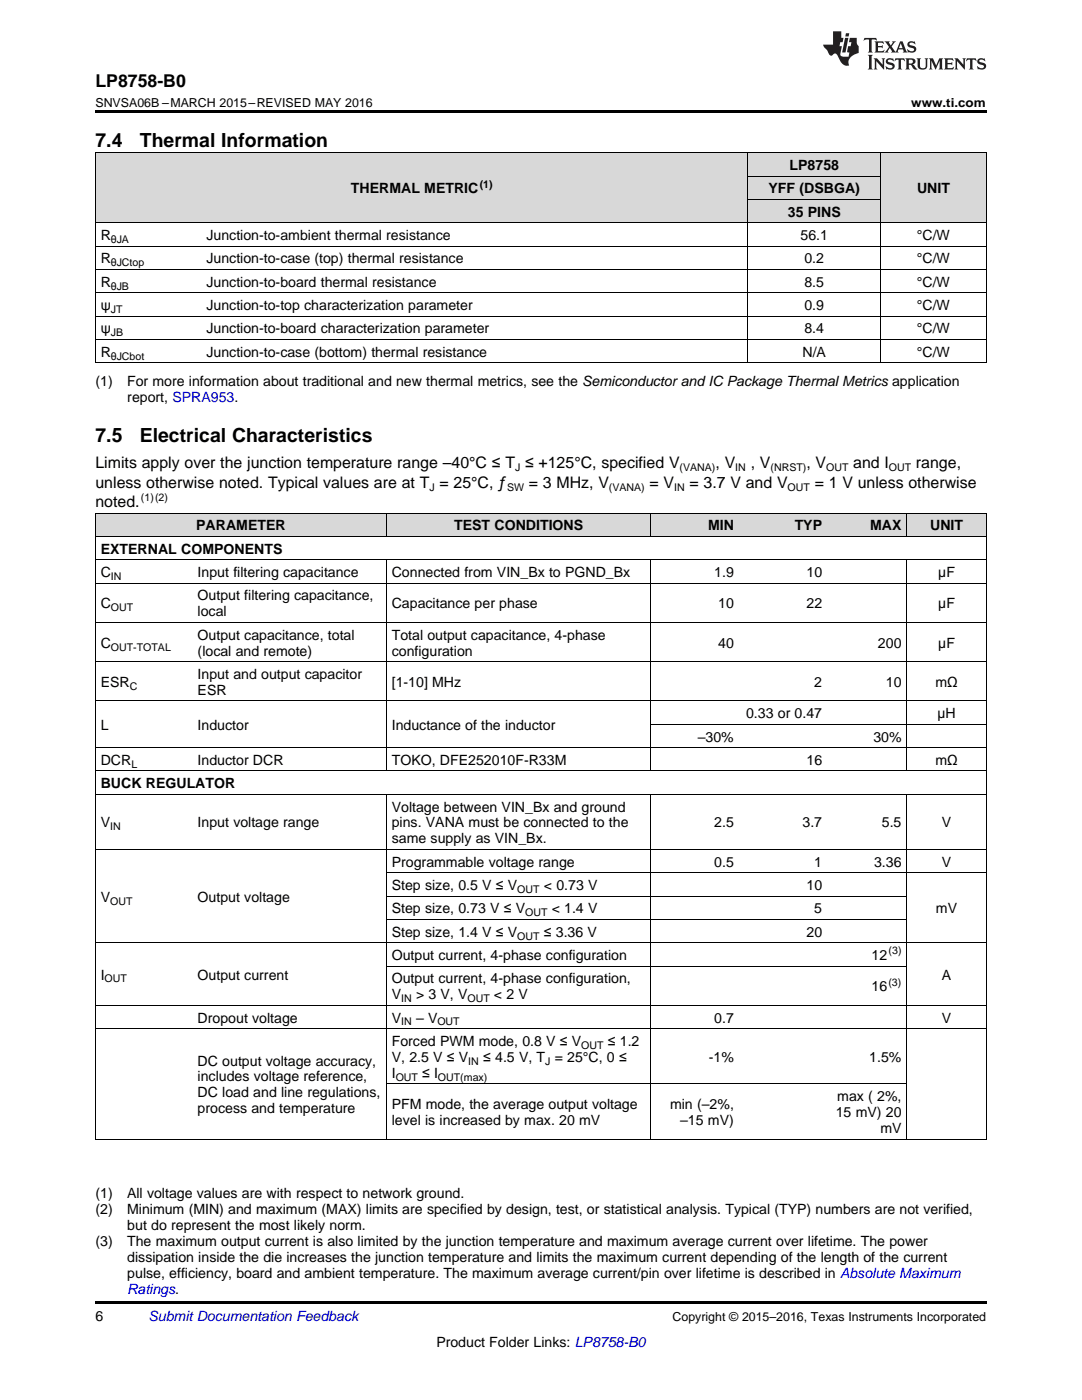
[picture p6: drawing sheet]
<svg xmlns="http://www.w3.org/2000/svg" width="216mm" height="279mm" viewBox="0 0 216 279" stroke-linecap="round" stroke-linejoin="round" font-family="sans-serif">
<defs><g id="words">
<g font-size="3.9">
<text x="19" y="29.3">7.4</text>
<text x="27.9" y="29.3">Thermal Information</text>
<text x="19" y="88.3">7.5</text>
<text x="27.9" y="88.3">Electrical Characteristics</text>
</g>
<text font-size="3.5" x="19" y="17.3">LP8758-B0</text>
<g font-size="3.2">
<text x="19" y="93.5">Limits apply over the junction temperature range –40°C ≤ T ≤ +125°C, specified V</text>
<text x="142.8" y="93.5">, V</text>
<text x="149.8" y="93.5">, V</text>
<text x="160.9" y="93.5">, V</text>
<text x="170.3" y="93.5">and I</text>
<text x="182.8" y="93.5">range,</text>
<text x="19" y="97.3">unless otherwise noted. Typical values are at T = 25°C, ƒ</text>
<text x="19" y="101.2">noted.</text>
<text x="105.5" y="97.3">= 3 MHz, V</text>
<text x="129.6" y="97.3">= V</text>
<text x="137.6" y="97.3">= 3.7 V and V</text>
<text x="162.6" y="97.3">= 1 V unless otherwise</text>
</g>
<g font-size="2.8">
<text x="157.6" y="33.9">LP8758</text>
<text x="70" y="38.6">THERMAL METRIC</text>
<text x="153.4" y="38.6">YFF (DSBGA)</text>
<text x="183" y="38.6">UNIT</text>
<text x="20.1" y="47.9">R</text>
<text x="41.2" y="47.9">Junction-to-ambient thermal resistance</text>
<text x="157.2" y="43.3">35 PINS</text>
<text x="159.7" y="47.9">56.1</text>
<text x="183" y="47.9">°C/W</text>
<text x="20.1" y="52.6">R</text>
<text x="41.2" y="52.6">Junction-to-case (top) thermal resistance</text>
<text x="160.5" y="52.6">0.2</text>
<text x="183" y="52.6">°C/W</text>
<text x="20.1" y="57.2">R</text>
<text x="41.2" y="57.2">Junction-to-board thermal resistance</text>
<text x="160.5" y="57.2">8.5</text>
<text x="183" y="57.2">°C/W</text>
<text x="20.1" y="61.9">ψ</text>
<text x="41.2" y="61.9">Junction-to-top characterization parameter</text>
<text x="160.5" y="61.9">0.9</text>
<text x="183" y="61.9">°C/W</text>
<text x="20.1" y="66.5">ψ</text>
<text x="20.1" y="71.2">R</text>
<text x="41.2" y="66.5">Junction-to-board characterization parameter</text>
<text x="41.2" y="71.2">Junction-to-case (bottom) thermal resistance</text>
<text x="160.1" y="71.2">N/A</text>
<text x="160.5" y="66.5">8.4</text>
<text x="183" y="66.5">°C/W</text>
<text x="183" y="71.2">°C/W</text>
<text x="19" y="77">(1)</text>
<text x="25.4" y="77">For more information about traditional and new thermal metrics, see the Semiconductor and IC Package Thermal Metrics application</text>
<text x="25.4" y="80.2">report, SPRA953.</text>
<text x="39.2" y="105.9">PARAMETER</text>
<text x="90.6" y="105.9">TEST CONDITIONS</text>
<text x="141.3" y="105.9">MIN</text>
<text x="158.6" y="105.9">TYP</text>
<text x="173.6" y="105.9">MAX</text>
<text x="185.6" y="105.9">UNIT</text>
<text x="20.1" y="110.5">EXTERNAL COMPONENTS</text>
<text x="20.1" y="115.2">C</text>
<text x="39.4" y="115.2">Input filtering capacitance</text>
<text x="39.4" y="119.8">Output filtering capacitance,</text>
<text x="78.2" y="115.2">Connected from VIN_Bx to PGND_Bx</text>
<text x="142.5" y="115.2">1.9</text>
<text x="160.9" y="115.2">10</text>
<text x="187.2" y="115.2">µF</text>
<text x="20.1" y="121.4">C</text>
<text x="39.4" y="123">local</text>
<text x="78.2" y="121.4">Capacitance per phase</text>
<text x="143.3" y="121.4">10</text>
<text x="160.9" y="121.4">22</text>
<text x="187.2" y="121.4">µF</text>
<text x="20.1" y="129.3">C</text>
<text x="39.4" y="127.7">Output capacitance, total</text>
<text x="39.4" y="130.8">(local and remote)</text>
<text x="78.2" y="127.7">Total output capacitance, 4-phase</text>
<text x="78.2" y="130.8">configuration</text>
<text x="143.3" y="129.3">40</text>
<text x="175.2" y="129.3">200</text>
<text x="187.2" y="129.3">µF</text>
<text x="20.1" y="137.1">ESR</text>
<text x="39.4" y="135.5">Input and output capacitor</text>
<text x="78.2" y="137.1">[1-10] MHz</text>
<text x="162.5" y="137.1">2</text>
<text x="176.8" y="137.1">10</text>
<text x="186.7" y="137.1">mΩ</text>
<text x="39.4" y="138.7">ESR</text>
<text x="148.9" y="143.3">0.33 or 0.47</text>
<text x="187" y="143.3">µH</text>
<text x="20.1" y="145.7">L</text>
<text x="39.4" y="145.7">Inductor</text>
<text x="78.2" y="145.7">Inductance of the inductor</text>
<text x="139.2" y="148">–30%</text>
<text x="174.3" y="148">30%</text>
<text x="20.1" y="152.6">DCR</text>
<text x="39.4" y="152.6">Inductor DCR</text>
<text x="78.2" y="152.6">TOKO, DFE252010F-R33M</text>
<text x="160.9" y="152.6">16</text>
<text x="186.7" y="152.6">mΩ</text>
<text x="20.1" y="157.3">BUCK REGULATOR</text>
<text x="78.2" y="162">Voltage between VIN_Bx and ground</text>
<text x="20.1" y="165.1">V</text>
<text x="39.4" y="165.1">Input voltage range</text>
<text x="78.2" y="165.1">pins. VANA must be connected to the</text>
<text x="142.5" y="165.1">2.5</text>
<text x="160.1" y="165.1">3.7</text>
<text x="176" y="165.1">5.5</text>
<text x="187.9" y="165.1">V</text>
<text x="78.2" y="168.3">same supply as VIN_Bx.</text>
<text x="78.2" y="173">Programmable voltage range</text>
<text x="142.5" y="173">0.5</text>
<text x="162.5" y="173">1</text>
<text x="174.4" y="173">3.36</text>
<text x="187.9" y="173">V</text>
<text x="20.1" y="180">V</text>
<text x="39.4" y="180">Output voltage</text>
<text x="78.2" y="177.6">Step size, 0.5 V ≤ V</text>
<text x="108.5" y="177.6">&lt; 0.73 V</text>
<text x="160.9" y="177.6">10</text>
<text x="78.2" y="182.3">Step size, 0.73 V ≤ V</text>
<text x="110.1" y="182.3">&lt; 1.4 V</text>
<text x="162.5" y="182.3">5</text>
<text x="186.8" y="182.3">mV</text>
<text x="78.2" y="186.9">Step size, 1.4 V ≤ V</text>
<text x="78.2" y="191.6">Output current, 4-phase configuration</text>
<text x="108.5" y="186.9">≤ 3.36 V</text>
<text x="160.9" y="186.9">20</text>
<text x="173.9" y="191.6">12</text>
<text x="20.1" y="195.5">I</text>
<text x="39.4" y="195.5">Output current</text>
<text x="78.2" y="196.3">Output current, 4-phase configuration,</text>
<text x="173.9" y="197.8">16</text>
<text x="187.9" y="195.5">A</text>
<text x="78.2" y="199.4">V</text>
<text x="83" y="199.4">&gt; 3 V, V</text>
<text x="98.6" y="199.4">&lt; 2 V</text>
<text x="39.4" y="204.1">Dropout voltage</text>
<text x="78.2" y="204.1">V</text>
<text x="78.2" y="208.7">Forced PWM mode, 0.8 V ≤ V</text>
<text x="83" y="204.1">– V</text>
<text x="121.3" y="208.7">≤ 1.2</text>
<text x="142.5" y="204.1">0.7</text>
<text x="187.9" y="204.1">V</text>
<text x="39.4" y="212.7">DC output voltage accuracy,</text>
<text x="39.4" y="215.8">includes voltage reference,</text>
<text x="78.2" y="211.9">V, 2.5 V ≤ V</text>
<text x="78.2" y="215.1">I</text>
<text x="84.2" y="215.1">≤ I</text>
<text x="96.4" y="211.9">≤ 4.5 V, T = 25°C, 0 ≤</text>
<text x="141.4" y="211.9">-1%</text>
<text x="173.5" y="211.9">1.5%</text>
<text x="39.4" y="219">DC load and line regulations,</text>
<text x="78.2" y="221.3">PFM mode, the average output voltage</text>
<text x="133.7" y="221.3">min (–2%,</text>
<text x="167.1" y="219.7">max ( 2%,</text>
<text x="39.4" y="222.2">process and temperature</text>
<text x="78.2" y="224.5">level is increased by max. 20 mV</text>
<text x="135.7" y="224.5">–15 mV)</text>
<text x="166.8" y="222.9">15 mV) 20</text>
<text x="175.7" y="226.1">mV</text>
<text x="19" y="239.2">(1)</text>
<text x="25.4" y="239.2">All voltage values are with respect to network ground.</text>
<text x="19" y="242.4">(2)</text>
<text x="25.4" y="242.4">Minimum (MIN) and maximum (MAX) limits are specified by design, test, or statistical analysis. Typical (TYP) numbers are not verified,</text>
<text x="25.4" y="245.5">but do represent the most likely norm.</text>
<text x="19" y="248.7">(3)</text>
<text x="25.4" y="248.7">The maximum output current is also limited by the junction temperature and maximum average current over lifetime. The power</text>
<text x="25.4" y="251.9">dissipation inside the die increases the junction temperature and limits the maximum current depending of the length of the current</text>
<text x="25.4" y="255.1">pulse, efficiency, board and ambient temperature. The maximum average current/pin over lifetime is described in Absolute Maximum</text>
<text x="19" y="263.6">6</text>
<text x="87.1" y="268.9">Product Folder Links: LP8758-B0</text>
</g>
<text font-size="2.8" fill="#00f" x="25.4" y="258.2">Ratings.</text>
<text font-size="2.8" fill="#0000c8" x="29.6" y="263.6">Submit Documentation Feedback</text>
<g font-size="2.5">
<text x="19" y="21.4">SNVSA06B –MARCH 2015–REVISED MAY 2016</text>
<text x="181.8" y="21.4">www.ti.com</text>
<text x="134.2" y="263.6">Copyright © 2015–2016, Texas Instruments Incorporated</text>
</g>
<g font-size="2.1">
<text x="95.7" y="37.5">(1)</text>
<text x="22.1" y="48.5">θJA</text>
<text x="22.1" y="53.1">θJCtop</text>
<text x="22.1" y="57.8">θJB</text>
<text x="22.1" y="62.4">JT</text>
<text x="22.1" y="67.1">JB</text>
<text x="22.1" y="71.8">θJCbot</text>
<text x="102.8" y="94.1">J</text>
<text x="135.6" y="94.1">(VANA)</text>
<text x="146.7" y="94.1">IN</text>
<text x="153.7" y="94.1">(NRST)</text>
<text x="164.9" y="94.1">OUT</text>
<text x="177.4" y="94.1">OUT</text>
<text x="28.1" y="99.9">(1)(2)</text>
<text x="85.7" y="98">J</text>
<text x="101.2" y="98">SW</text>
<text x="121.5" y="98">(VANA)</text>
<text x="134.5" y="98">IN</text>
<text x="157.2" y="98">OUT</text>
<text x="22.1" y="115.7">IN</text>
<text x="22.1" y="122">OUT</text>
<text x="22.1" y="129.8">OUT-TOTAL</text>
<text x="25.9" y="137.7">C</text>
<text x="26.2" y="153.2">L</text>
<text x="22" y="165.7">IN</text>
<text x="103.2" y="178.2">OUT</text>
<text x="22" y="180.5">OUT</text>
<text x="104.8" y="182.8">OUT</text>
<text x="103.2" y="187.5">OUT</text>
<text x="177.3" y="190.5">(3)</text>
<text x="20.9" y="196.1">OUT</text>
<text x="177.3" y="196.7">(3)</text>
<text x="80" y="200">IN</text>
<text x="93.3" y="200">OUT</text>
<text x="80" y="204.6">IN</text>
<text x="87.3" y="204.6">OUT</text>
<text x="116" y="209.3">OUT</text>
<text x="79" y="215.7">OUT</text>
<text x="87.4" y="215.7">OUT(max)</text>
<text x="93.4" y="212.5">IN</text>
<text x="108.8" y="212.5">J</text>
</g>
</g></defs>
<g fill="#d8d8d8">
<path d="M19 102.5h19.4v4.6h-19.4z"/>
<path d="M38.4 102.5h38.7v4.6h-38.7z"/>
<path d="M77.1 102.5h52.8v4.6h-52.8z"/>
<path d="M129.9 102.5h17.6v4.6h-17.6z"/>
<path d="M147.5 102.5h17.6v4.6h-17.6z"/>
<path d="M165.1 102.5h15.9v4.6h-15.9z"/>
<path d="M181 102.5h15.8v4.6h-15.8z"/>
<path d="M19 30.6h21.1v13.9h-21.1z"/>
<path d="M40.1 30.6h109.2v13.9h-109.2z"/>
<path d="M175.7 30.6h21.1v13.9h-21.1z"/>
<path d="M149.3 39.9h26.4v4.6h-26.4z"/>
<path d="M149.3 35.2h26.4v4.7h-26.4z"/>
<path d="M149.3 30.6h26.4v4.6h-26.4z"/>
</g>
<path d="M19 22h177.8v.5h-177.8zM19 72.4l.2 .1zM149.2 72.4l.1 .1zM175.6 72.4l.1 .1zM196.7 72.4l.1 .1zM19 259.7h177.8v.5h-177.8z" fill="#000"/>
<g fill="none" stroke="#000" stroke-width=".2">
<path d="M19 30.5h177.8M19.1 30.5v42M149.2 30.5v42M149.3 39.8h26.4M149.3 35.2h26.4M175.7 30.5v42M196.8 30.5v42M19 58.4h177.8M19 53.8h177.8M19 49.1h177.8M19 44.5h177.8M19 72.4h177.8"/>
<path d="M19 67.8h177.8M19 63.1h177.8M19 116.4h177.8M19 111.7h177.8M19 107.1h177.8M19 102.4h177.8M19.1 102.4v125M77.1 102.4v4.7M77.1 111.8v42.1M129.9 102.4v4.7M129.9 111.8v42.1M180.9 102.4v4.7"/>
<path d="M180.9 111.8v42.1M196.8 102.4v125M19 139.9h177.8M19 132.1h177.8M19 124.2h177.8M19 158.5h177.8M19 153.9h177.8M19 149.2h177.8M77.1 158.5v68.9M129.9 158.5v68.9M129.9 144.6h66.9M180.9 158.5v68.9"/>
<path d="M19 169.5h177.8M77.1 178.8h103.9M77.1 174.2h119.7M19 188.2h177.8M77.1 192.8h103.9M77.1 183.5h103.9M19 205.3h177.8M19 200.6h177.8M77.1 216.3h103.9M19 227.3h177.8"/>
</g>
<g fill="#231f20">
<path d="M172.5 7.6l-.1 .5 .4-.2h.6v.1v2.1l-.2 .4h.9l-.2-.4v-2.1l.1-.1h.5l.5 .2-.2-.5zM174.5 8.3l.2 .3v1.5l-.2 .4h1.8l.2-.6a1.04 1.04 0 0 1-1.3 .2v-.7h.6l.3 .2v-.6l-.3 .2h-.6v-.6l.8-.1 .4 .3-.2-.5zM176.5 8.3l.9 1.1-.9 1.1h.8l-.2-.2 .4-.7 .5 .7-.2 .2h1.5l-.2-.2 .2-.4h.9l.1 .4-.2 .2h1l-.3-.3-.7-1.9h-.5l-.9 2-.8-1 .9-1h-.8l.1 .3-.4 .5-.3-.6 .1-.2zM179.7 8.6l.4 1h-.7zM181.3 8.4a.63 .63 0 0 0-.2 .7 .63 .63 0 0 0 .6 .4l.6 .2 .1 .2a.75 .75 0 0 1-.7 .4 .75 .75 0 0 1-.6-.5l.1 .7 .1-.1a1.11 1.11 0 0 0 1.5-.6 1.13 1.13 0 0 0-1.2-.8l-.1-.4a1.04 1.04 0 0 1 1.2 .2l-.2-.5-.2 .1-.4-.2zM173.2 10.9l.2 .4v2.2l-.2 .4h1l-.3-.4v-2.2l.3-.4zM174.3 11.6l.3 .4v1.5l-.3 .4h.8l-.2-.4v-1.3l1.5 1.7v-1.9l.2-.4h-.7l.2 .4v.9l-1.1-1.3zM177 11.8a.62 .62 0 0 0-.2 .7 .62 .62 0 0 0 .6 .4l.6 .1 .1 .3a.76 .76 0 0 1-.7 .3 .76 .76 0 0 1-.7-.4l.2 .7 .1-.1a1.11 1.11 0 0 0 1.5-.6 1.13 1.13 0 0 0-1.2-.8l-.1-.4a1.04 1.04 0 0 1 1.2 .2l-.2-.6-.2 .1-.5-.1zM178.7 11.6l-.2 .6a.61 .61 0 0 1 .8-.3v1.6l-.2 .4h.9l-.2-.4v-1.6a.63 .63 0 0 1 .7 .3l-.1-.6zM180.6 11.6l.3 .4v1.5l-.3 .4h1l-.2-.2-.1-.8 .6 .2a.76 .76 0 0 0 1.2 .7l-1-1a.58 .58 0 0 0 .6-.5 .58 .58 0 0 0-.5-.6zM181.4 11.9h.1a.45 .45 0 0 1 .5 .1 .45 .45 0 0 1 .1 .5l-.8 .2zM182.9 11.6l.2 .2a2.17 2.17 0 0 0 .3 1.9 .99 .99 0 0 0 1.6-.6v-1.1l.2-.4h-.7l.2 .2a1.92 1.92 0 0 1-.2 1.8 .6 .6 0 0 1-.9-.5v-1.1l.2-.4zM185.4 11.6l.2 .4v1.5l-.2 .4h.7l-.2-.4v-1.4l.8 1.8 .8-1.8v1.4l-.2 .4h.9l-.2-.4v-1.5l.2-.4h-.8l-.6 1.5-.6-1.5zM188.4 11.6l.2 .4v1.5l-.2 .4h1.8l.1-.6a1.04 1.04 0 0 1-1.2 .1v-.6h.5l.4 .2v-.6l-.4 .2h-.5v-.7h.8l.3 .3-.1-.6zM190.5 11.6l.2 .4v1.5l-.2 .4h.7l-.2-.4v-1.3l1.5 1.7v-1.9l.2-.4h-.7l.2 .4v.9l-1.1-1.3zM192.9 11.6l-.1 .6a.61 .61 0 0 1 .7-.3l.1 1.6-.3 .4h1l-.3-.4 .1-1.6a.63 .63 0 0 1 .7 .3l-.1-.6zM195.2 11.8a.62 .62 0 0 0-.2 .7 .62 .62 0 0 0 .6 .4l.6 .1 .1 .3a.76 .76 0 0 1-.7 .3 .76 .76 0 0 1-.6-.4l.1 .7 .1-.1a1.11 1.11 0 0 0 1.6-.6 1.13 1.13 0 0 0-1.3-.8l-.1-.4a1.04 1.04 0 0 1 1.2 .2l-.1-.6-.2 .1-.5-.1z"/>
<path d="M166.2 6.3v2.6h-1.9v.4l.8 .9a.91 .91 0 0 0 1 .8 .56 .56 0 0 1 .5-.3 .56 .56 0 0 1 .5 .3l.4 .8a1.53 1.53 0 0 0 1.9 1.2 1.54 1.54 0 0 1 1-2.1l.9-.3v-1.4a1.52 1.52 0 0 1-.4-1.6h-1.3l-.2 .8h.5l-.2 .8h-.5l-.1 1v.2l.4 .1-.2 .8a1.93 1.93 0 0 1-1.6-.3l.3-1.8h-.5l.2-.8h.4l.2-.8h-.4v-1.3zM168.6 7.6l-.6 2.9h.7l.6-2.9zM168.8 6.6l-.1 .7h.6l.2-.7z"/>
</g>
<use href="#words"/>
</svg>
